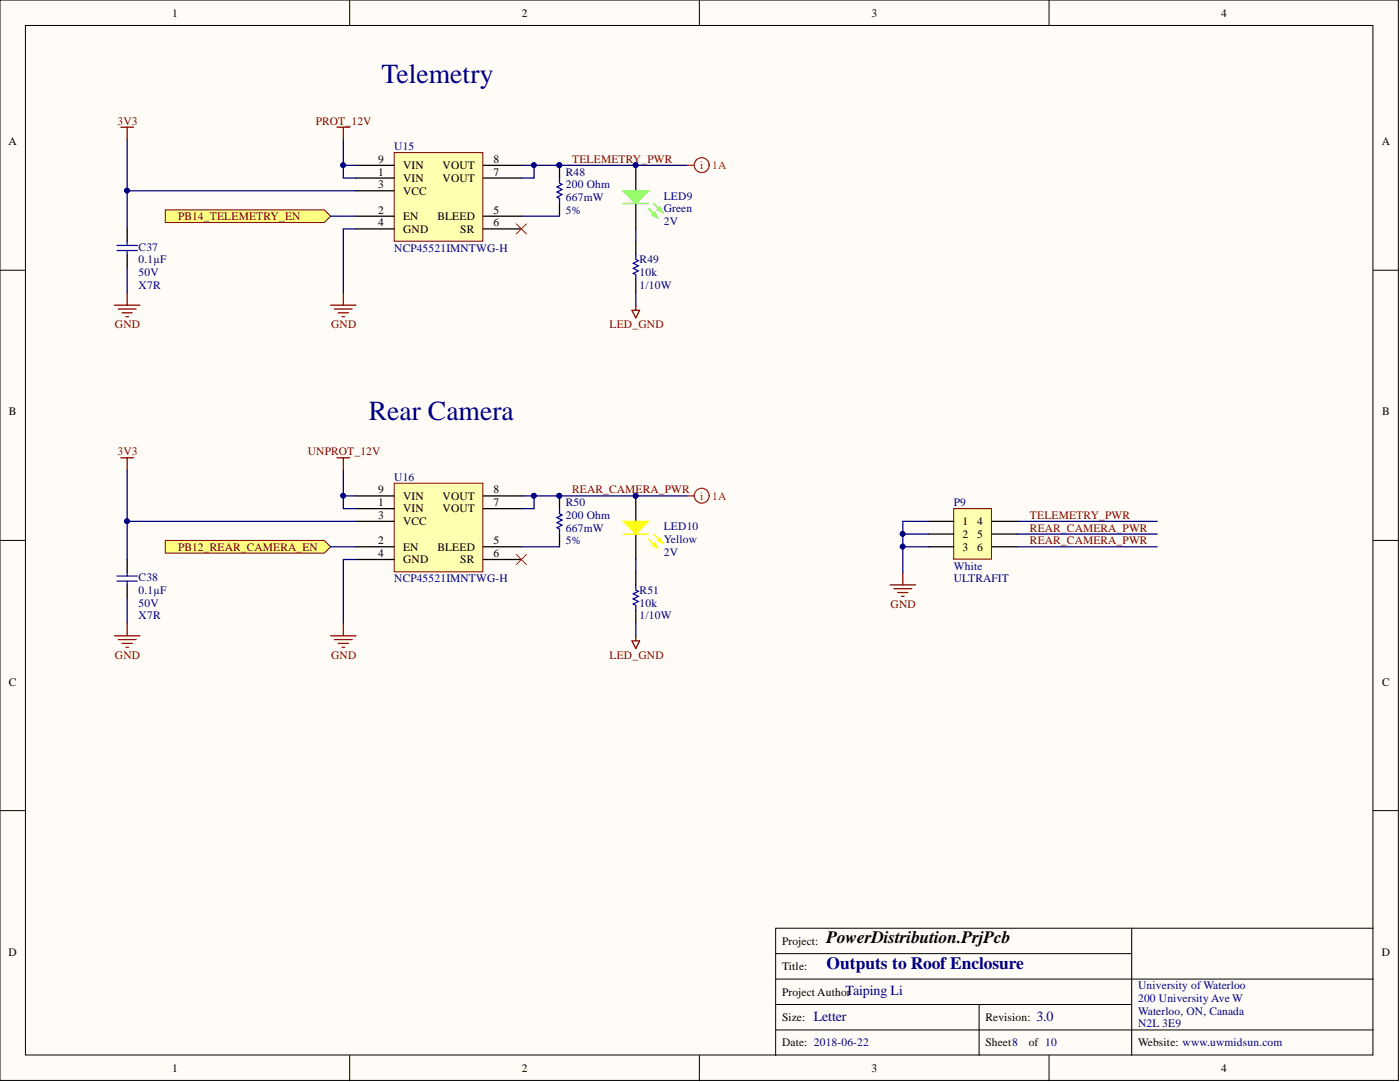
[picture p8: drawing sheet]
<svg xmlns="http://www.w3.org/2000/svg" width="279mm" height="216mm" viewBox="0 0 279 216" stroke-linecap="round" stroke-linejoin="round" font-family="sans-serif">
<defs><g id="words">
<g font-size="5.5" fill="#000080">
<text x="76.1" y="16.6">Telemetry</text>
<text x="73.6" y="83.8">Rear Camera</text>
</g>
<text font-size="3.5" x="165" y="188.3">PowerDistribution.PrjPcb</text>
<text font-size="3.5" fill="#000080" x="165" y="193.3">Outputs to Roof Enclosure</text>
<g font-size="2.8" fill="#000080">
<text x="162.4" y="203.7">Letter</text>
<text x="168.8" y="198.6">Taiping Li</text>
<text x="206.8" y="203.7">3.0</text>
</g>
<g font-size="2.3">
<text x="34.3" y="3.3">1</text>
<text x="104.1" y="3.3">2</text>
<text x="173.9" y="3.3">3</text>
<text x="243.7" y="3.3">4</text>
<text x="1.7" y="29">A</text>
<text x="275.8" y="29">A</text>
<text x="75.5" y="32.5">9</text>
<text x="75.5" y="35">1</text>
<text x="80.4" y="33.8">VIN</text>
<text x="88.3" y="33.8">VOUT</text>
<text x="98.5" y="32.5">8</text>
<text x="98.5" y="35">7</text>
<text x="75.5" y="37.6">3</text>
<text x="80.4" y="36.3">VIN</text>
<text x="80.4" y="38.8">VCC</text>
<text x="88.3" y="36.3">VOUT</text>
<text x="75.5" y="42.6">2</text>
<text x="75.5" y="45.2">4</text>
<text x="80.4" y="43.9">EN</text>
<text x="80.4" y="46.4">GND</text>
<text x="87.3" y="43.9">BLEED</text>
<text x="91.9" y="46.4">SR</text>
<text x="98.5" y="45.2">6</text>
<text x="98.5" y="42.6">5</text>
<text x="1.8" y="82.9">B</text>
<text x="275.8" y="82.9">B</text>
<text x="75.5" y="98.4">9</text>
<text x="75.5" y="101">1</text>
<text x="80.4" y="99.7">VIN</text>
<text x="88.3" y="99.7">VOUT</text>
<text x="98.5" y="98.4">8</text>
<text x="98.5" y="101">7</text>
<text x="75.5" y="103.5">3</text>
<text x="80.4" y="102.3">VIN</text>
<text x="80.4" y="104.8">VCC</text>
<text x="88.3" y="102.3">VOUT</text>
<text x="192.1" y="104.8">1</text>
<text x="192.1" y="107.3">2</text>
<text x="195" y="104.8">4</text>
<text x="195" y="107.3">5</text>
<text x="75.5" y="108.6">2</text>
<text x="75.5" y="111.1">4</text>
<text x="80.4" y="109.9">EN</text>
<text x="80.4" y="112.4">GND</text>
<text x="87.3" y="109.9">BLEED</text>
<text x="91.9" y="112.4">SR</text>
<text x="98.5" y="111.1">6</text>
<text x="98.5" y="108.6">5</text>
<text x="192.1" y="109.9">3</text>
<text x="195" y="109.9">6</text>
<text x="1.8" y="136.8">C</text>
<text x="275.8" y="136.8">C</text>
<text x="1.7" y="190.7">D</text>
<text x="156.1" y="188.5">Project:</text>
<text x="275.8" y="190.7">D</text>
<text x="156.1" y="193.6">Title:</text>
<text x="156.1" y="203.7">Size:</text>
<text x="156.1" y="198.7">Project Author</text>
<text x="196.7" y="203.7">Revision:</text>
<text x="156.1" y="208.8">Date: 2018-06-22</text>
<text x="196.7" y="208.8">Sheet8</text>
<text x="205.3" y="208.8">of 10</text>
<text x="227.1" y="208.8">Website: www.uwmidsun.com</text>
<text x="34.3" y="213.9">1</text>
<text x="104.1" y="213.9">2</text>
<text x="173.9" y="213.9">3</text>
<text x="243.7" y="213.9">4</text>
</g>
<g font-size="2.3" fill="#800000">
<text x="23.4" y="24.9">3V3</text>
<text x="63" y="24.9">PROT_12V</text>
<text x="114.2" y="32.5">TELEMETRY_PWR</text>
<text x="35.5" y="43.9">PB14_TELEMETRY_EN</text>
<text x="22.9" y="65.5">GND</text>
<text x="66.1" y="65.5">GND</text>
<text x="121.6" y="65.5">LED_GND</text>
<text x="23.4" y="90.8">3V3</text>
<text x="61.4" y="90.8">UNPROT_12V</text>
<text x="114.2" y="98.4">REAR_CAMERA_PWR</text>
<text x="205.6" y="103.5">TELEMETRY_PWR</text>
<text x="205.6" y="106.1">REAR_CAMERA_PWR</text>
<text x="35.5" y="109.9">PB12_REAR_CAMERA_EN</text>
<text x="205.6" y="108.6">REAR_CAMERA_PWR</text>
<text x="177.7" y="121.3">GND</text>
<text x="22.9" y="131.4">GND</text>
<text x="66.1" y="131.4">GND</text>
<text x="121.6" y="131.4">LED_GND</text>
</g>
<g font-size="2.3" fill="#000080">
<text x="78.7" y="29.9">U15</text>
<text x="112.9" y="35">R48</text>
<text x="112.9" y="40.1">667mW</text>
<text x="112.9" y="37.6">200 Ohm</text>
<text x="132.5" y="39.8">LED9</text>
<text x="112.9" y="42.6">5%</text>
<text x="132.5" y="42.4">Green</text>
<text x="132.5" y="44.9">2V</text>
<text x="27.7" y="52.5">0.1µF</text>
<text x="27.7" y="50">C37</text>
<text x="78.7" y="50.2">NCP45521IMNTWG-H</text>
<text x="127.6" y="52.5">R49</text>
<text x="27.7" y="55.1">50V</text>
<text x="27.7" y="57.6">X7R</text>
<text x="127.6" y="55.1">10k</text>
<text x="127.6" y="57.6">1/10W</text>
<text x="78.7" y="95.9">U16</text>
<text x="112.9" y="101">R50</text>
<text x="190.3" y="101">P9</text>
<text x="112.9" y="106.1">667mW</text>
<text x="112.9" y="103.5">200 Ohm</text>
<text x="132.5" y="105.8">LED10</text>
<text x="112.9" y="108.6">5%</text>
<text x="132.5" y="108.3">Yellow</text>
<text x="132.5" y="110.9">2V</text>
<text x="190.3" y="113.7">White</text>
<text x="27.7" y="118.5">0.1µF</text>
<text x="27.7" y="116">C38</text>
<text x="78.7" y="116.2">NCP45521IMNTWG-H</text>
<text x="127.6" y="118.5">R51</text>
<text x="190.3" y="116.2">ULTRAFIT</text>
<text x="27.7" y="121">50V</text>
<text x="27.7" y="123.6">X7R</text>
<text x="127.6" y="121">10k</text>
<text x="127.6" y="123.6">1/10W</text>
<text x="227.1" y="197.4">University of Waterloo</text>
<text x="227.1" y="199.9">200 University Ave W</text>
<text x="227.1" y="202.5">Waterloo, ON, Canada</text>
<text x="227.1" y="205">N2L 3E9</text>
</g>
<g font-size="2.3" fill="#f00">
<text x="139.7" y="33.8">i</text>
<text x="142.1" y="33.8">1A</text>
<text x="139.7" y="99.7">i</text>
<text x="142.1" y="99.7">1A</text>
</g>
</g></defs>
<g fill="#fffcf8" stroke="#000" stroke-width=".2">
<path d="M0 0h279.1v215.6h-279.1z"/>
<path d="M5.1 5.1h268.9v205.4h-268.9z"/>
</g>
<g fill="none" stroke="#000" stroke-width=".2">
<path d="M69.8 0v5.1M139.6 0v5.1M209.4 0v5.1M0 53.9h5.1M274.1 53.9h5M0 107.8h5.1M274.1 107.8h5M0 161.7h5.1M274.1 161.7h5M154.8 195.4h119.3M154.8 190.3h71.1M225.9 185.2h-71.1v25.4"/>
<path d="M225.9 185.2v25.4M225.9 185.2h48.2M69.8 210.6v5.1M139.6 210.6v5.1M154.8 200.4h71.1M154.8 205.5h119.3M195.4 200.4v10.2M209.4 210.6v5.1"/>
</g>
<path d="M78.7 30.5h17.7v17.6h-17.7z" fill="#ffffb0" stroke="#800000" stroke-width=".2"/>
<g fill="none" stroke="#000" stroke-width=".25">
<path d="M71.1 33h7.6M71.1 35.5h7.6M71.1 38.1h7.6M96.4 33h7.6M96.4 35.5h7.6M111.7 33v2.5M25.4 45.7v2.5M25.4 50.8v2.5M71.1 43.1h7.6M71.1 45.7h7.6M96.4 43.1h7.6M96.4 45.7h7.6"/>
<path d="M111.7 40.6v2.5"/>
</g>
<g fill="none" stroke="#800000" stroke-width=".25">
<path d="M24.1 25.4h2.5M25.4 25.4v2.5M67.2 25.4h2.6M68.5 25.4v2.5M25.4 58.4v2.5M68.5 58.4v2.5M22.8 60.9h5.1M23.6 61.7h3.6M24.4 62.4h2M25.1 63.2h.5M66 60.9h5.1M66.7 61.7h3.6"/>
<path d="M67.5 62.4h2M68.3 63.2h.5"/>
</g>
<path d="M111.7 35.5v1l.5 .3-1 .5 1 .5-1 .5 1 .5-1 .5 .5 .3v1M23.3 50h4.1M23.3 49h4.1M25.4 48.2v.8M25.4 50v.8" fill="none" stroke="#00f" stroke-width=".25"/>
<path d="M103 44.7l2.1 2M105.1 44.7l-2.1 2" fill="none" stroke="#f00" stroke-width=".2"/>
<circle cx="111.6" cy="33" r=".47" fill="#000080" stroke="#000080" stroke-width=".2"/>
<path d="M33 41.9h31.7l1.3 1.2-1.3 1.3h-31.7z" fill-rule="evenodd" fill="#ffff80" stroke="#800000" stroke-width=".2"/>
<path d="M78.7 96.4h17.7v17.7h-17.7z" fill="#ffffb0" stroke="#800000" stroke-width=".2"/>
<g fill="none" stroke="#000" stroke-width=".25">
<path d="M71.1 99h7.6M96.4 99h7.6M111.7 99v2.5M25.4 111.6v2.6M25.4 116.7v2.6M71.1 101.5h7.6M71.1 104h7.6M71.1 109.1h7.6M71.1 111.6h7.6M96.4 101.5h7.6M96.4 109.1h7.6M96.4 111.6h7.6"/>
<path d="M111.7 106.6v2.5"/>
</g>
<g fill="none" stroke="#800000" stroke-width=".25">
<path d="M24.1 91.3h2.5M25.4 91.3v2.6M67.2 91.3h2.6M68.5 91.3v2.6M22.8 126.9h5.1M23.6 127.6h3.6M24.4 128.4h2M25.1 129.1h.5M25.4 124.3v2.6M66 126.9h5.1M66.7 127.6h3.6M67.5 128.4h2"/>
<path d="M68.3 129.1h.5M68.5 124.3v2.6"/>
</g>
<path d="M23.3 116h4.1M23.3 114.9h4.1M25.4 114.2v.7M25.4 116v.7M111.7 101.5v1l.5 .3-1 .5 1 .5-1 .5 1 .5-1 .5 .5 .3v1" fill="none" stroke="#00f" stroke-width=".25"/>
<path d="M103 110.6l2.1 2.1M105.1 110.6l-2.1 2.1" fill="none" stroke="#f00" stroke-width=".2"/>
<circle cx="111.6" cy="98.9" r=".47" fill="#000080" stroke="#000080" stroke-width=".2"/>
<path d="M33 107.8h31.7l1.3 1.3-1.3 1.3h-31.7z" fill-rule="evenodd" fill="#ffff80" stroke="#800000" stroke-width=".2"/>
<path d="M126.1 127.9h1.5l-.7 1.5zM126.9 126.9v1" fill="none" stroke="#800000" stroke-width=".25"/>
<path d="M126.9 116.7v1l.5 .3-1 .5 1 .5-1 .5 1 .5-1 .5 .5 .3v1" fill="none" stroke="#00f" stroke-width=".25"/>
<path d="M126.9 99v5M126.9 106.6v5M126.9 114.2v2.5M126.9 121.8v2.5" fill="none" stroke="#000" stroke-width=".25"/>
<circle cx="126.8" cy="98.9" r=".47" fill="#000080" stroke="#000080" stroke-width=".2"/>
<path d="M124.3 104h5.1l-2.5 2.6z" fill="#ff0"/>
<path d="M124.3 104h5.1l-2.5 2.6zM129.4 107.6l1.8 1.8M130.4 106.6l1.8 1.7" fill="none" stroke="#ff0" stroke-width=".25"/>
<path d="M130.2 108.9l.5-.6 .5 1.1z" fill="#ff0"/>
<path d="M130.2 108.9l.5-.6 .5 1.1z" fill="none" stroke="#ff0" stroke-width=".25"/>
<path d="M131.2 107.8l.5-.5 .5 1z" fill="#ff0"/>
<path d="M124.3 106.6h5.1M131.2 107.8l.5-.5 .5 1z" fill="none" stroke="#ff0" stroke-width=".25"/>
<g fill="#000080" stroke="#000080" stroke-width=".2">
<circle cx="126.8" cy="98.9" r=".47"/>
<circle cx="126.8" cy="33" r=".47"/>
</g>
<path d="M126.1 61.9h1.5l-.7 1.5zM126.9 60.9v1" fill="none" stroke="#800000" stroke-width=".25"/>
<path d="M126.9 50.8v1l.5 .2-1 .5 1 .5-1 .5 1 .5-1 .6 .5 .2v1" fill="none" stroke="#00f" stroke-width=".25"/>
<path d="M126.9 33v5.1M126.9 40.6v5.1M126.9 48.2v2.6M126.9 55.8v2.6" fill="none" stroke="#000" stroke-width=".25"/>
<path d="M124.3 38.1h5.1l-2.5 2.5z" fill="#0f0"/>
<path d="M124.3 38.1h5.1l-2.5 2.5zM129.4 41.6l1.8 1.8M130.4 40.6l1.8 1.8" fill="none" stroke="#0f0" stroke-width=".25"/>
<path d="M130.2 42.9l.5-.5 .5 1z" fill="#0f0"/>
<path d="M130.2 42.9l.5-.5 .5 1z" fill="none" stroke="#0f0" stroke-width=".25"/>
<path d="M131.2 41.9l.5-.5 .5 1z" fill="#0f0"/>
<path d="M124.3 40.6h5.1M131.2 41.9l.5-.5 .5 1z" fill="none" stroke="#0f0" stroke-width=".25"/>
<circle cx="126.8" cy="33" r=".47" fill="#000080" stroke="#000080" stroke-width=".2"/>
<g fill="none" stroke="#f00" stroke-width=".25">
<path d="M137 33h1.6M137 99h1.6"/>
<circle cx="140" cy="33" r="1.48"/>
<circle cx="140" cy="98.9" r="1.48"/>
</g>
<path d="M190.3 101.5h7.6v10.1h-7.6z" fill="#ffffb0" stroke="#800000" stroke-width=".2"/>
<path d="M185.3 104h5M185.3 106.6h5M185.3 109.1h5M197.9 104h5.1M197.9 106.6h5.1M197.9 109.1h5.1" fill="none" stroke="#000" stroke-width=".25"/>
<g fill="none" stroke="#000080" stroke-width=".25">
<path d="M25.4 27.9v10.2h45.7M25.4 38.1v7.6M68.5 27.9v7.6h2.6M68.5 33h2.6M104 33h2.6v2.5h-2.6M106.6 33h30.4M25.4 53.3v5.1M66 43.1h5.1M71.1 45.7h-2.6v12.7M104 43.1h7.7M126.9 45.7v2.5M126.9 58.4v2.5"/>
<path d="M25.4 93.9v10.1h45.7M68.5 93.9v7.6h2.6M68.5 99h2.6M104 99h2.6v2.5h-2.6M106.6 99h30.4M25.4 104v7.6M25.4 119.3v5M66 109.1h5.1M71.1 111.6h-2.6v12.7M104 109.1h7.7M126.9 111.6v2.6M180.2 109.1h5.1"/>
<path d="M180.2 106.6h5.1M185.3 104h-5.1v10.2M203 109.1h27.9M203 104h27.9M203 106.6h27.9M126.9 124.3v2.6"/>
</g>
<g fill="#000080" stroke="#000080" stroke-width=".2">
<circle cx="68.5" cy="33" r=".47"/>
<circle cx="25.3" cy="38" r=".47"/>
<circle cx="106.5" cy="33" r=".47"/>
<circle cx="111.6" cy="33" r=".47"/>
<circle cx="126.8" cy="33" r=".47"/>
<circle cx="68.5" cy="98.9" r=".47"/>
<circle cx="25.3" cy="104" r=".47"/>
<circle cx="106.5" cy="98.9" r=".47"/>
<circle cx="111.6" cy="98.9" r=".47"/>
<circle cx="126.8" cy="98.9" r=".47"/>
<circle cx="180.1" cy="109.1" r=".47"/>
<circle cx="180.1" cy="106.5" r=".47"/>
</g>
<path d="M177.6 116.7h5.1M178.4 117.5h3.6M179.2 118.2h2M179.9 119h.5M180.2 114.2v2.5" fill="none" stroke="#800000" stroke-width=".25"/>
<use href="#words"/>
</svg>
